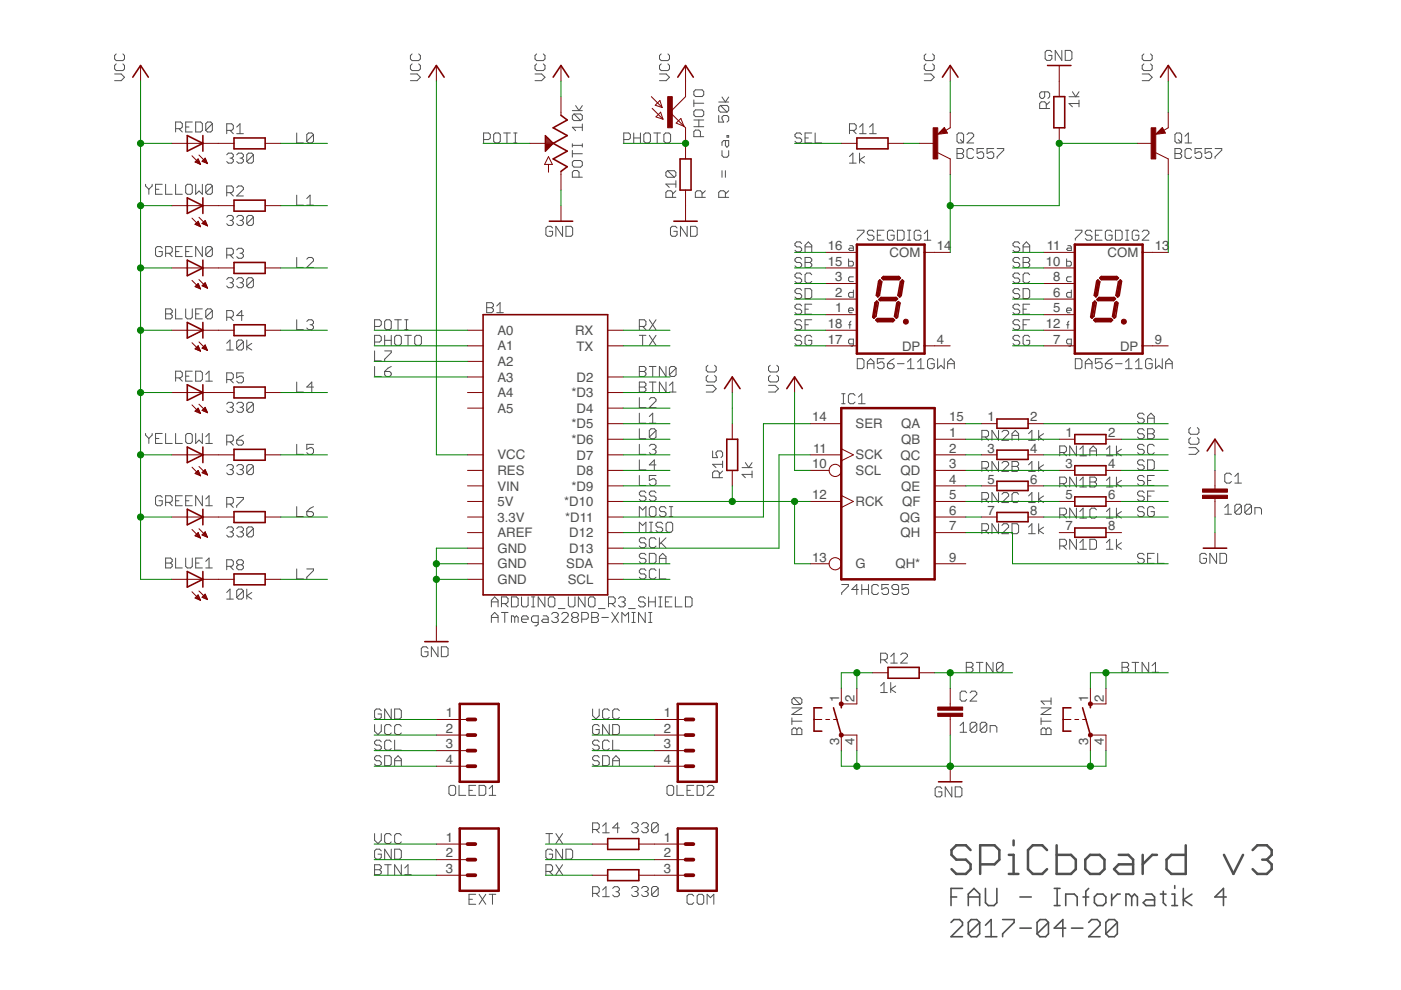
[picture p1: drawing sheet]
<svg xmlns="http://www.w3.org/2000/svg" width="297mm" height="210mm" viewBox="0 0 297 210" stroke-linecap="round" stroke-linejoin="round" font-family="sans-serif">
<defs><g id="words">
<g font-size="2.8" fill="#505050">
<text x="175.5" y="53">16</text>
<text x="198.6" y="53">14</text>
<text x="221.9" y="53">11</text>
<text x="244.9" y="53">13</text>
<text x="175.5" y="56.3">15</text>
<text x="177.1" y="59.6">3</text>
<text x="188.6" y="54.5">COM</text>
<text x="221.7" y="56.3">10</text>
<text x="223.3" y="59.6">8</text>
<text x="234.8" y="54.5">COM</text>
<text x="177.1" y="63">2</text>
<text x="223.3" y="63">6</text>
<text x="105.5" y="71">A0</text>
<text x="121.9" y="71">RX</text>
<text x="175.5" y="69.6">18</text>
<text x="177.1" y="66.3">1</text>
<text x="221.7" y="69.6">12</text>
<text x="223.3" y="66.3">5</text>
<text x="105.5" y="74.3">A1</text>
<text x="105.5" y="77.6">A2</text>
<text x="122.2" y="74.3">TX</text>
<text x="175.5" y="72.9">17</text>
<text x="191.3" y="74.3">DP</text>
<text x="198.6" y="72.9">4</text>
<text x="223.3" y="72.9">7</text>
<text x="237.5" y="74.3">DP</text>
<text x="244.9" y="72.9">9</text>
<text x="105.5" y="80.9">A3</text>
<text x="122.2" y="80.9">D2</text>
<text x="105.5" y="84.2">A4</text>
<text x="105.5" y="87.5">A5</text>
<text x="121.2" y="84.2">*D3</text>
<text x="122.2" y="87.5">D4</text>
<text x="172.2" y="89.4">14</text>
<text x="201.2" y="89.4">15</text>
<text x="209.4" y="89.4">1</text>
<text x="218.4" y="89.4">2</text>
<text x="121.2" y="90.8">*D5</text>
<text x="121.2" y="94.1">*D6</text>
<text x="172.4" y="96">11</text>
<text x="181.4" y="90.8">SER</text>
<text x="191.1" y="94.1">QB</text>
<text x="191.1" y="90.8">QA</text>
<text x="201.2" y="92.7">1</text>
<text x="201.2" y="96">2</text>
<text x="209.4" y="96">3</text>
<text x="218.4" y="96">4</text>
<text x="225.9" y="92.7">1</text>
<text x="234.9" y="92.7">2</text>
<text x="105.5" y="100.7">RES</text>
<text x="105.5" y="97.4">VCC</text>
<text x="122.2" y="97.4">D7</text>
<text x="122.2" y="100.7">D8</text>
<text x="172.2" y="99.3">10</text>
<text x="181.4" y="100.7">SCL</text>
<text x="181.4" y="97.4">SCK</text>
<text x="190.9" y="97.4">QC</text>
<text x="190.9" y="100.7">QD</text>
<text x="201.2" y="99.3">3</text>
<text x="225.9" y="99.3">3</text>
<text x="234.9" y="99.3">4</text>
<text x="105.5" y="104">VIN</text>
<text x="105.5" y="107.3">5V</text>
<text x="119.6" y="107.3">*D10</text>
<text x="121.2" y="104">*D9</text>
<text x="172.2" y="105.9">12</text>
<text x="181.4" y="107.3">RCK</text>
<text x="191.1" y="104">QE</text>
<text x="191.3" y="107.3">QF</text>
<text x="201.2" y="102.6">4</text>
<text x="201.2" y="105.9">5</text>
<text x="209.4" y="102.6">5</text>
<text x="218.4" y="102.6">6</text>
<text x="225.9" y="105.9">5</text>
<text x="234.9" y="105.9">6</text>
<text x="105.5" y="113.9">AREF</text>
<text x="105.5" y="110.6">3.3V</text>
<text x="119.8" y="110.6">*D11</text>
<text x="120.7" y="113.9">D12</text>
<text x="190.8" y="110.6">QG</text>
<text x="190.9" y="113.9">QH</text>
<text x="201.2" y="109.2">6</text>
<text x="201.2" y="112.5">7</text>
<text x="209.4" y="109.2">7</text>
<text x="218.4" y="109.2">8</text>
<text x="225.9" y="112.5">7</text>
<text x="234.9" y="112.5">8</text>
<text x="105.5" y="117.2">GND</text>
<text x="120.7" y="117.2">D13</text>
<text x="172.2" y="119.1">13</text>
<text x="201.2" y="119.1">9</text>
<text x="105.5" y="120.5">GND</text>
<text x="105.5" y="123.8">GND</text>
<text x="120.1" y="120.5">SDA</text>
<text x="120.4" y="123.8">SCL</text>
<text x="181.4" y="120.5">G</text>
<text x="189.9" y="120.5">QH*</text>
<text x="177.9" y="148.8" transform="rotate(-90 177.9 148.8)">1</text>
<text x="181.2" y="148.8" transform="rotate(-90 181.2 148.8)">2</text>
<text x="230.7" y="148.8" transform="rotate(-90 230.7 148.8)">1</text>
<text x="234" y="148.8" transform="rotate(-90 234 148.8)">2</text>
<text x="94.6" y="152.1">1</text>
<text x="94.6" y="155.4">2</text>
<text x="140.8" y="152.1">1</text>
<text x="140.8" y="155.4">2</text>
<text x="94.6" y="158.7">3</text>
<text x="94.6" y="162">4</text>
<text x="140.8" y="158.7">3</text>
<text x="140.8" y="162">4</text>
<text x="177.9" y="157.9" transform="rotate(-90 177.9 157.9)">3</text>
<text x="181.2" y="157.9" transform="rotate(-90 181.2 157.9)">4</text>
<text x="230.7" y="157.9" transform="rotate(-90 230.7 157.9)">3</text>
<text x="234" y="157.9" transform="rotate(-90 234 157.9)">4</text>
<text x="94.6" y="178.5">1</text>
<text x="140.8" y="178.5">1</text>
<text x="94.6" y="181.8">2</text>
<text x="94.6" y="185.1">3</text>
<text x="140.8" y="181.8">2</text>
<text x="140.8" y="185.1">3</text>
</g>
</g></defs>
<g fill="none" stroke="#505050" stroke-width=".53">
<path d="M214.9 178.2v1M224 179.2v6.1h3.1l1-1v-2l-1-1h-3.1M251.4 179.2v6.1h-3.1l-1-1v-2l1-1h3.1M205.8 180.2l-1-1h-2l-1.1 1v1.1l1.1 1h2l1 1v1l-1 1h-2l-1.1-1M207.8 183.3h3.1l1-1v-2.1l-1-1h-3.1v6.1M213.9 185.3h2M213.9 181.3h1v4M222 180.2l-1-1h-2l-1 1v4.1l1 1h2l1-1M230.1 182.3l1-1h2.1l1 1v2l-1 1h-2.1l-1-1zM237.2 181.3h2l1 1v3h-3l-1-1 1-1h3M242.3 181.3v4M245.3 181.3h-1l-2 2"/>
<path d="M259.5 181.3l2 4 2-4M265.6 180.2l1-1h2l1 1v1.1l-1 1M267.6 182.3h1M268.6 182.3l1 1v1l-1 1h-2l-1-1"/>
</g>
<g fill="none" stroke="#505050" stroke-width=".21">
<path d="M24.3 15.7h1.4l.7 .7-.7 .7h-1.4M24.6 13.5l-.3 .4v.7l.3 .4h1.5l.3-.4v-.7l-.3-.4M24.6 11.4l-.3 .4v.7l.3 .3h1.5l.3-.3v-.7l-.3-.4M87 15.7h1.4l.7 .7-.7 .7h-1.4M87.4 13.5l-.4 .4v.7l.4 .4h1.4l.3-.4v-.7l-.3-.4M87.4 11.4l-.4 .4v.7l.4 .3h1.4l.3-.3v-.7l-.3-.4M113.4 15.7h1.4l.7 .7-.7 .7h-1.4M113.8 11.4l-.4 .4v.7l.4 .3h1.4l.3-.3v-.7l-.3-.4M113.8 13.5l-.4 .4v.7l.4 .4h1.4l.3-.4v-.7l-.3-.4M139.8 15.7h1.4l.7 .7-.7 .7h-1.4M140.2 13.5l-.4 .4v.7l.4 .4h1.4l.3-.4v-.7l-.3-.4M140.2 11.4l-.4 .4v.7l.4 .3h1.4l.3-.3v-.7l-.3-.4"/>
<path d="M147.4 19h1.5l.3 .4v.7l-.3 .4h-1.5l-.3-.4v-.7zM196 15.7h1.4l.7 .7-.7 .7h-1.4M196.3 11.4l-.3 .4v.7l.3 .3h1.4l.4-.3v-.7l-.4-.4M196.3 13.5l-.3 .4v.7l.3 .4h1.4l.4-.4v-.7l-.4-.4M221.5 19.5v1l-.4 .4h-.3l-.4-.4v-.7l.4-.3h1.4l.3 .3v.7l-.3 .4M223 11l-.3-.3h-.7l-.4 .3v1.4l.4 .4h.7l.3-.4v-.7h-.7M225.1 10.7v2.1l-1.4-2.1v2.1M225.8 10.7h1.1l.4 .3v1.4l-.4 .4h-1.1zM227.4 19.5l.7 1 .7-1M242.2 15.7h1.4l.7 .7-.7 .7h-1.4M242.5 11.4l-.3 .4v.7l.3 .3h1.4l.4-.3v-.7l-.4-.4M242.5 13.5l-.3 .4v.7l.3 .4h1.4l.4-.4v-.7l-.4-.4"/>
<path d="M30.9 39.1v.3l.7 .7M32.3 39.1v.3l-.7 .7M34.4 39.1h-1.4v2.1h1.4M35.1 39.1v2.1h1.4M37.2 27.3h1.1l.4-.4v-.7l-.4-.3h-1.1v2.1M37.2 39.1v2.1h1.5M38 27.3l.7 .7M39.4 26.9h.7M39.7 39.1h.7l.4 .3v1.5l-.4 .3h-.7l-.3-.3v-1.5zM40.8 25.9h-1.4v2.1h1.4M41.5 25.9h1l.4 .3v1.4l-.4 .4h-1zM41.5 39.1v2.1l.7-.7 .7 .7v-2.1"/>
<path d="M45 39.4l-.3-.3h-.7l-.4 .3v1.5M45 26.2l-.3-.3h-.7l-.4 .3v1.4M45 26.2v1.4l-.3 .4h-.7l-.4-.4M45 39.4v1.5l-.3 .3h-.7l-.4-.3M45 26.2l-1.4 1.4M45 39.4l-1.4 1.5M48.1 32.8l.3-.3h.7l.4 .3v.4l-.4 .3M48.1 27.6h1l.4-.3v-.7l-.4-.4h-1v2.1M48.8 33.5h.3M48.8 27.6l.7 .7M49.1 33.5l.4 .4v.3l-.4 .4h-.7l-.3-.4M50.2 32.8l.3-.3h.7l.4 .3v.4l-.4 .3"/>
<path d="M50.2 39.8l.3-.4h.7l.4 .4v.4l-1.4 1.4h1.4M50.2 26.9l.7-.7v2.1M50.2 28.3h1.4M50.9 33.5h.3M51.2 33.5l.4 .4v.3l-.4 .4h-.7l-.3-.4M53.7 32.8l-.3-.3h-.7l-.4 .3v1.4M53.7 32.8v1.4l-.3 .4h-.7l-.4-.4M53.7 32.8l-1.4 1.4M62.9 28.2v2.1h1.4M66.5 28.5l-.4-.3h-.7l-.4 .3v1.5M66.5 28.5v1.5l-.4 .3h-.7l-.4-.3M66.5 28.5l-1.5 1.5"/>
<path d="M102.5 29.6h1.1l.3-.3v-.8l-.3-.3h-1.1v2.1M105 28.2h.7l.4 .3v1.5l-.4 .3h-.7l-.3-.3v-1.5zM106.8 28.2h1.4M107.5 28.2v2.1M108.9 28.2h.7M108.9 30.3h.7M109.3 28.2v2.1M121.3 30.5v.7M121.3 31.9v1.4M121.3 34.4l.4-.4h1.4l.4 .4v.7l-.4 .3h-1.4l-.4-.3zM121.3 32.6h2.2M121.3 30.8h2.2"/>
<path d="M121.3 23.5h2.2M121.7 24.2l-.4 .3v.7l.4 .4h1.4M121.7 24.2h1.4l.4 .3v.7l-.4 .4M121.7 24.2l1.4 1.4M122 22.4l.8 1.1 .7-1.1M122.8 37.6v-1.1l-.4-.3h-.7l-.4 .3v1.1h2.2M123.5 26.3v1.4M123.5 30.5v.7M123.5 27h-2.2l.7 .7M132.2 29.6h1.1l.3-.3v-.8l-.3-.3h-1.1v2.1M134.4 28.2v2.1M134.4 29.3h1.4"/>
<path d="M135.8 28.2v2.1M136.5 28.5l.4-.3h.7l.3 .3v1.5l-.3 .3h-.7l-.4-.3zM138.6 28.2h1.4M139.3 28.2v2.1M140.8 28.5l.3-.3h.7l.4 .3v1.5l-.4 .3h-.7l-.3-.3zM141.5 36.2l-.3 .3v.8l.3 .3h1.5M141.5 36.2h1.5l.3 .3v.8l-.3 .3M141.5 36.2l1.5 1.4M143.3 39h-2.1l.7 .7M143.3 38.3v1.4M147.1 21.2v1.4M147.1 26.9h2.1"/>
<path d="M147.1 25.4h2.1M147.1 21.9h2.1M147.4 23.3h1.5l.3 .4v.7l-.3 .3h-1.5l-.3-.3v-.7zM148.2 25.4v1.5M148.5 29v-1.1l-.3-.3h-.8l-.3 .3v1.1h2.1M152.4 24.5v1.4h1l-.3-.7v-.4l.3-.3h.7l.4 .3v.7l-.4 .4M152.4 21.6h2.1M152.7 22.4l-.3 .3v.7l.3 .4h1.4M152.7 22.4h1.4l.4 .3v.7l-.4 .4M152.7 22.4l1.4 1.4M153.1 31.9v1.1l.3 .3h.7l.4-.3v-1.1M153.1 36.2v1.4"/>
<path d="M153.1 20.6l.7 1 .7-1M153.8 29.8v1.1l.3 .3 .4-.3v-1.1h-1.1l-.3 .4v.7M153.8 36.2v1.4M154.1 28.7h.4v.4h-.4zM170 28.5l-.4-.3h-.7l-.3 .3v.4l.3 .4h.7l.4 .3v.4l-.4 .3h-.7l-.3-.3M170.7 29.3h.7M172.1 28.2h-1.4v2.1h1.4M172.8 28.2v2.1h1.4M180.1 34.6h1.4M180.1 33.2l.7-.7v2.1M180.1 27.6h1.1l.3-.3v-.7l-.3-.4h-1.1v2.1M180.8 27.6l.7 .7"/>
<path d="M182.2 32.5v2.1M182.2 28.3h1.4M182.2 26.9l.7-.7v2.1M183.3 33.2l-1.1 .7 1.1 .7M184.4 28.3h1.4M184.4 26.9l.7-.7v2.1M202.9 31.5h1l.4 .3v.4l-.4 .4 .4 .3v.4l-.4 .3h-1zM202.9 32.6h1M203.2 28.2h.7l.4 .3v1.5l-.4 .3h-.7l-.3-.3v-1.5zM203.6 29.6l.7 .7M205 28.5l.4-.3h.7l.3 .3v.4l-1.4 1.4h1.4M206.4 31.8l-.3-.3h-.7l-.4 .3v1.5l.4 .3h.7l.3-.3"/>
<path d="M208.6 31.5h-1.4v1.1l.7-.4h.3l.4 .4v.7l-.4 .3h-.7l-.3-.3M210.7 31.5h-1.4v1.1l.7-.4h.3l.4 .4v.7l-.4 .3h-.7l-.3-.3M211.4 31.5h1.4v.3l-1.4 1.5v.3M221.8 23v-1.1l-.3-.3h-.7l-.4 .3v1.1h2.1M222.5 21.6l-.7 .7M226.7 20.5h2.1M228.8 21.9h-2.1l.7 .7M228.8 21.2v1.4M249.1 28.5l.4-.3h.7l.3 .3v1.5l-.3 .3h-.7l-.4-.3zM249.1 31.5h1.1l.3 .3v.4l-.3 .4 .3 .3v.4l-.3 .3h-1.1zM249.1 32.6h1.1M249.8 29.6l.7 .7"/>
<path d="M251.2 30.3h1.4M251.2 28.9l.7-.7v2.1M252.6 31.8l-.3-.3h-.7l-.4 .3v1.5l.4 .3h.7l.3-.3M254.8 31.5h-1.4v1.1l.7-.4h.3l.4 .4v.7l-.4 .3h-.7l-.3-.3M256.9 31.5h-1.4v1.1l.7-.4h.4l.3 .4v.7l-.3 .3h-.8l-.3-.3M257.6 31.5h1.4v.3l-1.4 1.5v.3M31.6 40.1v1.1M33 40.1h.7M34.4 52.6l-.4-.3h-.7l-.3 .3v1.4l.3 .4h.7l.4-.4v-.7h-.7M35.1 53.7h1.1l.3-.4v-.7l-.3-.3h-1.1v2.1M35.8 53.7l.7 .7M37.2 53.3h.8"/>
<path d="M38.7 52.3h-1.5v2.1h1.5M39.4 53.3h.7M40.8 52.3h-1.4v2.1h1.4M42.9 52.3v2.1l-1.4-2.1v2.1M45 52.6l-.3-.3h-.7l-.4 .3v1.4M45 52.6v1.4l-.3 .4h-.7l-.4-.4M45 52.6l-1.4 1.4M48.1 40.9h1l.4-.4v-.7l-.4-.4h-1v2.2M48.1 46l.3-.3h.7l.4 .3v.4l-.4 .3M48.1 54.1h1l.4-.4v-.7l-.4-.4h-1v2.2M48.1 59.2l.3-.3h.7l.4 .3v.4l-.4 .3M48.8 46.7h.3"/>
<path d="M48.8 59.9h.3M48.8 40.9l.7 .7M48.8 54.1l.7 .7M49.1 46.7l.4 .4v.3l-.4 .4h-.7l-.3-.4M49.1 59.9l.4 .4v.3l-.4 .4h-.7l-.3-.4M50.2 46l.3-.3h.7l.4 .3v.4l-.4 .3M50.2 53l.3-.4h.7l.4 .4v.4l-.4 .3M50.2 59.2l.3-.3h.7l.4 .3v.4l-.4 .3M50.9 46.7h.3M50.9 59.9h.3M50.9 53.7h.3M51.2 46.7l.4 .4v.3l-.4 .4h-.7l-.3-.4"/>
<path d="M51.2 53.7l.4 .4v.3l-.4 .4h-.7l-.3-.4M51.2 59.9l.4 .4v.3l-.4 .4h-.7l-.3-.4M53.7 46l-.3-.3h-.7l-.4 .3v1.4M53.7 59.2l-.3-.3h-.7l-.4 .3v1.4M53.7 46v1.4l-.3 .4h-.7l-.4-.4M53.7 59.2v1.4l-.3 .4h-.7l-.4-.4M53.7 46l-1.4 1.4M53.7 59.2l-1.4 1.4M62.9 54.6v2.1h1.4M62.9 41.4v2.1h1.4M65 54.9l.4-.3h.7l.4 .3v.4l-1.5 1.4h1.5M65 43.5h1.5"/>
<path d="M65 42.1l.7-.7v2.1M117.2 48.3l-.4-.3h-.7l-.4 .3v1.5l.4 .3h.7l.4-.3v-.8h-.8M119.3 48v2.1l-1.4-2.1v2.1M120 48h1.1l.3 .3v1.5l-.3 .3h-1.1zM142.6 41.8v-1l-.4-.4h-.7l-.3 .4v1h2.1M143.3 40.4l-.7 .7M143.6 48.3l-.4-.3h-.7l-.3 .3v1.5l.3 .3h.7l.4-.3v-.8h-.7M145.7 48v2.1l-1.4-2.1v2.1M146.4 48h1.1l.3 .3v1.5l-.3 .3h-1.1zM148.8 41.8v-1l-.3-.4h-.7l-.4 .4v1h2.1M149.5 40.4l-.7 .7M153.8 41.8v-1l-.4-.4h-.7l-.3 .4v1h2.1"/>
<path d="M154.5 40.4l-.7 .7M170 51.6l-.4-.3h-.7l-.3 .3v.4l.3 .3h.7l.4 .4v.4l-.4 .3h-.7l-.3-.3M170 54.9l-.4-.3h-.7l-.3 .3v.4l.3 .3h.7l.4 .4v.4l-.4 .3h-.7l-.3-.3M170 58.3l-.4-.4h-.7l-.3 .4v.3l.3 .3h.7l.4 .4v.4l-.4 .3h-.7l-.3-.3M170.7 54.6h1l.4 .3v.4l-.4 .3 .4 .4v.4l-.4 .3h-1zM170.7 53.4v-1.4l.7-.7 .7 .7v1.4M170.7 52.3h1.4M170.7 55.6h1M172.1 58.3l-.4-.4h-.7l-.3 .4v1.4l.3 .3h.7l.4-.3M179.9 54.9v1.5h.8l.2-.2v-.6l-.2-.2h-.8M180.2 52.1h.5l.2 .2v.8h-.7l-.3-.2 .3-.3h.7M180.9 58.7h-.7l-.3 .2v.6l.3 .2h.7"/>
<path d="M181.8 48.8h1.4v.4l-1.4 1.4v.3M185.3 49.2l-.3-.4h-.7l-.4 .4v.3l.4 .4h.7l.3 .3v.4l-.3 .3h-.7l-.4-.3M186 49.9h.7M187.4 48.8h-1.4v2.1h1.4M189.6 49.2l-.4-.4h-.7l-.3 .4v1.4l.3 .3h.7l.4-.3v-.7h-.8M190.3 48.8h1l.4 .4v1.4l-.4 .3h-1zM192.4 48.8h.7M192.4 50.9h.7M192.8 48.8v2.1M195.2 49.2l-.3-.4h-.7l-.4 .4v1.4l.4 .3h.7l.3-.3v-.7h-.7M196 49.5l.7-.7v2.1M196 50.9h1.4"/>
<path d="M216.2 58.3l-.4-.4h-.7l-.3 .4v.3l.3 .3h.7l.4 .4v.4l-.4 .3h-.7l-.3-.3M216.2 51.6l-.4-.3h-.7l-.3 .3v.4l.3 .3h.7l.4 .4v.4l-.4 .3h-.7l-.3-.3M216.2 54.9l-.4-.3h-.7l-.3 .3v.4l.3 .3h.7l.4 .4v.4l-.4 .3h-.7l-.3-.3M216.9 54.6h1.1l.3 .3v.4l-.3 .3 .3 .4v.4l-.3 .3h-1.1zM216.9 53.4v-1.4l.7-.7 .7 .7v1.4M216.9 52.3h1.4M216.9 55.6h1.1M218.3 58.3l-.3-.4h-.7l-.4 .4v1.4l.4 .3h.7l.3-.3M226.1 54.9v1.5h.8l.2-.2v-.6l-.2-.2h-.8M226.4 52.1h.5l.2 .2v.8h-.7l-.3-.2 .3-.3h.7M227.1 58.7h-.7l-.3 .2v.6l.3 .2h.7M228 48.8h1.4v.4l-1.4 1.4v.3"/>
<path d="M231.5 49.2l-.3-.4h-.7l-.4 .4v.3l.4 .4h.7l.3 .3v.4l-.3 .3h-.7l-.4-.3M232.2 49.9h.7M233.7 48.8h-1.5v2.1h1.5M235.8 49.2l-.4-.4h-.7l-.3 .4v1.4l.3 .3h.7l.4-.3v-.7h-.7M236.5 48.8h1.1l.3 .4v1.4l-.3 .3h-1.1zM238.6 48.8h.7M238.6 50.9h.7M239 48.8v2.1M241.4 49.2l-.3-.4h-.7l-.3 .4v1.4l.3 .3h.7l.3-.3v-.7h-.7M242.2 49.2l.3-.4h.7l.4 .4v.3l-1.4 1.4h1.4M35.1 65.5h1.1l.3 .3v.4l-.3 .3 .3 .4v.3l-.3 .4h-1.1zM35.1 66.5h1.1"/>
<path d="M37.2 65.5v2.1h1.5M39.4 65.5v1.7l.3 .4h.7l.4-.4v-1.7M39.4 79.8h.7M40.8 78.7h-1.4v2.1h1.4M41.5 78.7h1l.4 .4v1.4l-.4 .3h-1zM41.5 66.5h.7M42.9 65.5h-1.4v2.1h1.4M43.6 79.4l.7-.7v2.1M45 65.8l-.3-.3h-.7l-.4 .3v1.4M45 65.8v1.4l-.3 .4h-.7l-.4-.4M45 65.8l-1.4 1.4M48.1 67.3h1l.4-.4v-.7l-.4-.4h-1v2.2"/>
<path d="M48.1 72.8l.7-.7v2.1M48.1 74.2h1.4M48.8 67.3l.7 .7M51.6 72.5v1.4l-.4 .3h-.7l-.3-.3M51.6 79.1h-1.4v1l.7-.3h.3l.4 .3v.7l-.4 .4h-.7l-.3-.4M51.6 72.5l-.4-.4h-.7l-.3 .4v1.4M51.6 72.5l-1.4 1.4M51.6 66.9h-1.4l1-1.1v2.2M52.3 72.1v2.1M53.4 72.8l-1.1 .7 1.1 .7M62.9 67.8v2.1h1.4M65 68.2l.4-.4h.7l.4 .4v.3l-.4 .4"/>
<path d="M65.7 68.9h.4M66.1 68.9l.4 .3v.4l-.4 .3h-.7l-.4-.3M79.4 72.5h1.1l.3-.3v-.7l-.3-.4h-1.1v2.1M79.4 69.2h1.1l.3-.3v-.7l-.3-.4h-1.1v2.1M79.4 74.4v2.1h1.4M79.4 77.7v2.1h1.4M81.6 72.2h1.4M81.6 71.1v2.1M81.6 74.4h1.4v.4l-1.4 1.4v.3M81.6 78.8h1l.4 .3v.4l-.4 .3h-.7l-.3-.3zM81.9 67.8h.7l.4 .4v1.4l-.4 .3h-.7l-.3-.3v-1.4zM83 71.1v2.1"/>
<path d="M83 77.7l-.7 .4-.7 .7M83.7 71.5l.3-.4h.7l.4 .4v1.4l-.4 .3h-.7l-.3-.3zM83.7 67.8h1.4M84.4 67.8v2.1M85.8 71.1h1.4M85.8 67.8h.7M85.8 69.9h.7M86.2 67.8v2.1M86.5 71.1v2.1M88.3 71.1h.7l.3 .4v1.4l-.3 .3h-.7l-.4-.3v-1.4zM103.2 64.2h1l.4 .3v.4l-.4 .3 .4 .4v.3l-.4 .4h-1zM103.2 65.2h1"/>
<path d="M105.3 66.3h1.4M105.3 64.9l.7-.7v2.1M135.6 71.1h1.3M135.6 69.2h1l.3-.3v-.7l-.3-.4h-1v2.1M135.6 77.7h1l.3 .4v.3l-.3 .4 .3 .3v.4l-.3 .3h-1zM135.6 78.8h1M136.2 71.1v2.1M136.2 69.2l.7 .7M137.7 77.7h1.4M137.7 71.1l1.4 2.1M137.7 67.8l1.4 2.1M138.4 77.7v2.1"/>
<path d="M139.1 71.1l-1.4 2.1M139.1 67.8l-1.4 2.1M141.2 77.7v2.1l-1.4-2.1v2.1M143.3 78.1l-.3-.4h-.7l-.4 .4v1.4M143.3 78.1v1.4l-.3 .3h-.7l-.4-.3M143.3 78.1l-1.4 1.4M150.1 79.6l-.4 .3v.7l.4 .4h1.4l.3-.4v-.7l-.3-.3M150.1 77.4l-.4 .4v.7l.4 .4h1.4l.3-.4v-.7l-.3-.4M163.3 79.6l-.4 .3v.7l.4 .4h1.4l.4-.4v-.7l-.4-.3M163.3 77.4l-.4 .4v.7l.4 .4h1.4l.4-.4v-.7l-.4-.4M170 68.2l-.4-.4h-.7l-.3 .4v.3l.3 .4h.7l.4 .3v.4l-.4 .3h-.7l-.3-.3M170 71.5l-.4-.4h-.7l-.3 .4v.3l.3 .4h.7l.4 .3v.4l-.4 .3h-.7l-.3-.3"/>
<path d="M170 64.9l-.4-.4h-.7l-.3 .4v.3l.3 .4h.7l.4 .3v.4l-.4 .3h-.7l-.3-.3M170 61.6l-.4-.4h-.7l-.3 .4v.3l.3 .4h.7l.4 .3v.4l-.4 .3h-.7l-.3-.3M170.7 68.9h.7M170.7 65.6h.7M170.7 61.2h1l.4 .4v1.4l-.4 .3h-1zM172.1 71.5l-.4-.4h-.7l-.3 .4v1.4l.3 .3h.7l.4-.3v-.7h-.7M172.1 64.5h-1.4v2.1h1.4M172.1 67.8h-1.4v2.1M179.9 65.8h1v-.2l-.2-.3h-.5l-.3 .3v.5l.3 .2h.5M179.9 68.9h.5M180.4 68.1l-.2 .2v1.3M180.9 61.5v1.5h-.7l-.3-.2v-.5l.3-.3h.7"/>
<path d="M180.9 72.9h-.7l-.3-.2v-.5l.3-.3h.7v1.3l-.2 .2h-.3M181.8 76.1h1l.4 .3v1.4l-.4 .4h-1zM183.9 78.2v-1.4l.7-.7 .7 .7v1.4M183.9 77.1h1.4M187.4 76.1h-1.4v1l.7-.3h.4l.3 .3v.7l-.3 .4h-.7l-.4-.4M188.2 77.1h1l.4 .4v.3l-.4 .4h-.7l-.3-.4zM189.6 76.1l-.8 .3-.6 .7M190.3 77.1h1.4M192.4 78.2h1.4M192.4 76.8l.7-.7v2.1M194.5 78.2h1.4M194.5 76.8l.7-.7v2.1"/>
<path d="M198.1 76.4l-.4-.3h-.7l-.3 .3v1.4l.3 .4h.7l.4-.4v-.7h-.7M198.8 76.1v2.1l.7-.7 .7 .7v-2.1M200.9 77.1h1.4M200.9 78.2v-1.4l.7-.7 .7 .7v1.4M216.2 68.2l-.4-.4h-.7l-.3 .4v.3l.3 .4h.7l.4 .3v.4l-.4 .3h-.7l-.3-.3M216.2 64.9l-.4-.4h-.7l-.3 .4v.3l.3 .4h.7l.4 .3v.4l-.4 .3h-.7l-.3-.3M216.2 61.6l-.4-.4h-.7l-.3 .4v.3l.3 .4h.7l.4 .3v.4l-.4 .3h-.7l-.3-.3M216.2 71.5l-.4-.4h-.7l-.3 .4v.3l.3 .4h.7l.4 .3v.4l-.4 .3h-.7l-.3-.3M216.9 68.9h.7M216.9 61.2h1.1l.3 .4v1.4l-.3 .3h-1.1zM216.9 65.6h.7M218.3 64.5h-1.4v2.1h1.4"/>
<path d="M218.3 67.8h-1.4v2.1M218.3 71.5l-.3-.4h-.7l-.4 .4v1.4l.4 .3h.7l.3-.3v-.7h-.7M226.1 65.8h1v-.2l-.2-.3h-.5l-.3 .3v.5l.3 .2h.5M226.1 68.9h.5M226.6 68.1l-.2 .2v1.3M227.1 61.5v1.5h-.7l-.3-.2v-.5l.3-.3h.7M227.1 72.9h-.7l-.3-.2v-.5l.3-.3h.7v1.3l-.2 .2h-.3M228 76.1h1l.4 .3v1.4l-.4 .4h-1zM230.1 77.1h1.4M230.1 78.2v-1.4l.7-.7 .7 .7v1.4M233.7 76.1h-1.5v1l.7-.3h.4l.4 .3v.7l-.4 .4h-.7l-.4-.4M234.4 77.1h1l.4 .4v.3l-.4 .4h-.7l-.3-.4z"/>
<path d="M235.8 76.1l-.7 .3-.7 .7M236.5 77.1h1.4M238.6 78.2h1.4M238.6 76.8l.7-.7v2.1M240.7 78.2h1.5M240.7 76.8l.7-.7v2.1M244.3 76.4l-.4-.3h-.7l-.3 .3v1.4l.3 .4h.7l.4-.4v-.7h-.7M245 76.1v2.1l.7-.7 .7 .7v-2.1M247.1 77.1h1.4M247.1 78.2v-1.4l.7-.7 .7 .7v1.4M30.9 91.9v.3l.7 .8M31.6 93v1"/>
<path d="M32.3 91.9v.3l-.7 .8M33 93h.7M34.4 91.9h-1.4v2.1h1.4M35.1 91.9v2.1h1.4M37.2 80.1h1.1l.4-.3v-.7l-.4-.4h-1.1v2.1M37.2 91.9v2.1h1.5M38 80.1l.7 .7M39.7 91.9h.7l.4 .3v1.5l-.4 .3h-.7l-.3-.3v-1.5zM41.5 91.9v2.1l.7-.7 .7 .7v-2.1M43.6 80.8h1.4M43.6 92.6l.7-.7v2.1M43.6 94h1.4"/>
<path d="M48.1 80.5h1l.4-.4v-.7l-.4-.3h-1v2.1M48.1 85.7l.3-.4h.7l.4 .4v.3l-.4 .4M48.1 93.7h1l.4-.4v-.7l-.4-.3h-1v2.1M48.1 98.8l.3-.3h.7l.4 .3v.4l-.4 .4M48.8 86.4h.3M48.8 99.6h.3M48.8 80.5l.7 .7M48.8 93.7l.7 .7M49.1 86.4l.4 .3v.4l-.4 .3h-.7l-.3-.3M49.1 99.6l.4 .3v.4l-.4 .3h-.7l-.3-.3M50.2 85.7l.3-.4h.7l.4 .4v.3l-.4 .4M50.2 93.3h1l.4 .4v.3l-.4 .4h-.7l-.3-.4z"/>
<path d="M50.2 98.8l.3-.3h.7l.4 .3v.4l-.4 .4M50.9 86.4h.3M50.9 99.6h.3M51.2 86.4l.4 .3v.4l-.4 .3h-.7l-.3-.3M51.2 99.6l.4 .3v.4l-.4 .3h-.7l-.3-.3M51.6 92.3l-.7 .3-.7 .7M53.7 85.7l-.3-.4h-.7l-.4 .4v1.4M53.7 98.8l-.3-.3h-.7l-.4 .3v1.5M53.7 85.7v1.4l-.3 .3h-.7l-.4-.3M53.7 98.8v1.5l-.3 .3h-.7l-.4-.3M53.7 85.7l-1.4 1.4M53.7 98.8l-1.4 1.5"/>
<path d="M62.9 81v2.1h1.4M62.9 94.2v2.1h1.4M66.5 94.2h-1.5v1.1l.7-.4h.4l.4 .4v.7l-.4 .3h-.7l-.4-.3M66.5 82.1h-1.5l1.1-1.1v2.1M135.6 81h1l.3 .4v.3l-.3 .4 .3 .3v.4l-.3 .3h-1zM135.6 94.2v2.1h1.3M135.6 87.6v2.1h1.3M135.6 97.5v2.1h1.3M135.6 90.9v2.1h1.3M135.6 84.3v2.1h1.3M135.6 82.1h1M137.7 81h1.4"/>
<path d="M137.7 94.6l.3-.4h.7l.4 .4v.3l-.4 .4M137.7 89.7h1.4M137.7 84.7l.3-.4h.7l.4 .4v.3l-1.4 1.4h1.4M137.7 88.3l.7-.7v2.1M138.4 95.3h.3M138.4 81v2.1M138.7 95.3l.4 .3v.4l-.4 .3h-.7l-.3-.3M139.1 91.3l-.4-.4h-.7l-.3 .4v1.4M139.1 98.6h-1.4l1-1.1v2.1M139.1 91.3v1.4l-.4 .3h-.7l-.3-.3M139.1 91.3l-1.4 1.4M141.2 81v2.1l-1.4-2.1v2.1"/>
<path d="M141.9 83.1h1.4M141.9 81.7l.7-.7v2.1M149.7 81.7h1.5l.6 .7-.6 .7h-1.5M151.1 95.6v1.4h1l-.3-.7v-.3l.3-.4h.8l.3 .4v.7l-.3 .3M153.2 99.9l-.7 .7M153.2 98.4h-2.1l.7 .7M153.2 97.7v1.4M157.3 99.1h2.1M158 98.1l.7 1 .7-1M159.4 99.9v1.4M162.9 81.7h1.5l.7 .7-.7 .7h-1.5M178.5 85.6h.7"/>
<path d="M178.5 83.5h.7M178.8 83.5v2.1M181.3 83.8l-.4-.3h-.7l-.3 .3v1.4l.3 .4h.7l.4-.4M182 84.2l.7-.7v2.1M182 85.6h1.4M208.2 92.6h1l.4-.3v-.7l-.4-.4h-1v2.2M208.2 99.3h1l.4-.4v-.7l-.4-.3h-1v2M208.9 92.6l.7 .8M208.9 99.3l.7 .6M211.7 91.2v2.2l-1.4-2.2v2.2M211.7 97.9v2l-1.4-2v2M212.4 91.6l.4-.4h.7l.3 .4v.3l-1.4 1.5h1.4"/>
<path d="M212.4 98.2l.4-.3h.7l.3 .3v.4l-1.4 1.3h1.4M214.6 97.9h1l.4 .3v.4l-.4 .3 .4 .4v.3l-.4 .3h-1zM214.6 92.3h1.4M214.6 93.4v-1.5l.7-.7 .7 .7v1.5M214.6 98.9h1M218.1 91.9l.7-.7v2.2M218.1 98.6l.7-.7v2M218.1 93.4h1.4M218.1 99.9h1.4M220.2 91.2v2.2M220.2 97.9v2M221.3 91.9l-1.1 .7 1.1 .8"/>
<path d="M221.3 98.6l-1.1 .7 1.1 .6M224.7 95.9h1l.4-.3v-.7l-.4-.3h-1v2M225.4 95.9l.7 .7M228.2 94.6v2l-1.4-2v2M228.9 96.6h1.5M228.9 95.2l.7-.6v2M231.1 96.6v-1.4l.7-.6 .7 .6v1.4M231.1 95.6h1.4M234.6 95.2l.7-.6v2M234.6 96.6h1.4M236.7 94.6v2M237.8 95.2l-1.1 .7 1.1 .7"/>
<path d="M242.6 94.6l-.3-.4h-.8l-.3 .4v.3l.3 .4h.8l.3 .3v.4l-.3 .3h-.8l-.3-.3M242.6 88l-.3-.4h-.8l-.3 .4v.3l.3 .4h.8l.3 .3v.4l-.3 .3h-.8l-.3-.3M242.6 91.3l-.3-.4h-.8l-.3 .4v.3l.3 .4h.8l.3 .3v.4l-.3 .3h-.8l-.3-.3M242.6 97.9l-.3-.4h-.8l-.3 .4v.3l.3 .4h.8l.3 .3v.4l-.3 .3h-.8l-.3-.3M243.3 89.7v-1.4l.7-.7 .7 .7v1.4M243.3 90.9h1.1l.3 .4v.3l-.3 .4 .3 .3v.4l-.3 .3h-1.1zM243.3 97.5h1.1l.3 .4v1.4l-.3 .3h-1.1zM243.3 88.7h1.4M243.3 92h1.1M244.7 94.6l-.3-.4h-.7l-.4 .4v1.4l.4 .3h.7l.3-.3M252.1 94.9h1.4l.7 .7-.7 .7h-1.4M252.4 92.8l-.3 .3v.8l.3 .3h1.5l.3-.3v-.8l-.3-.3"/>
<path d="M252.4 90.7l-.3 .3v.7l.3 .4h1.5l.3-.4v-.7l-.3-.3M34.4 105.5l-.4-.4h-.7l-.3 .4v1.4l.3 .3h.7l.4-.3v-.7h-.7M35.1 106.5h1.1l.3-.3v-.7l-.3-.4h-1.1v2.1M35.1 118.3h1.1l.3 .4v.3l-.3 .4 .3 .3v.4l-.3 .3h-1.1zM35.1 119.4h1.1M35.8 106.5l.7 .7M37.2 118.3v2.1h1.5M37.2 106.2h.8M38.7 105.1h-1.5v2.1h1.5M39.4 118.3v1.8l.3 .3h.7l.4-.3v-1.8M39.4 106.2h.7M40.8 105.1h-1.4v2.1h1.4"/>
<path d="M41.5 119.4h.7M42.9 105.1v2.1l-1.4-2.1v2.1M42.9 118.3h-1.4v2.1h1.4M43.6 105.8l.7-.7v2.1M43.6 119l.7-.7v2.1M43.6 107.2h1.4M48.1 106.9h1l.4-.4v-.7l-.4-.3h-1v2.1M48.1 112.1l.3-.4h.7l.4 .4v.3l-.4 .4M48.8 112.8h.3M48.8 106.9l.7 .7M49.1 112.8l.4 .3v.4l-.4 .3h-.7l-.3-.3M50.2 105.5h1.4v.3l-1.4 1.4v.4"/>
<path d="M50.2 112.1l.3-.4h.7l.4 .4v.3l-.4 .4M50.5 119.7l-.3-.3v-.4l.3-.3h.7l.4 .3v.4l-.4 .3M50.5 119.7l-.3 .4v.3l.3 .4h.7l.4-.4v-.3l-.4-.4M50.5 119.7h.7M50.9 112.8h.3M51.2 112.8l.4 .3v.4l-.4 .3h-.7l-.3-.3M53.7 112.1l-.3-.4h-.7l-.4 .4v1.4M53.7 112.1v1.4l-.3 .3h-.7l-.4-.3M53.7 112.1l-1.4 1.4M62.9 107.4v2.1h1.4M65 108.5h1.1l.4 .3v.4l-.4 .3h-.7l-.4-.3zM66.5 107.4l-.8 .4-.7 .7"/>
<path d="M135.6 100.8v2.1h1.3M135.6 109.5v-2.1l.6 .7 .7-.7v2.1M135.6 112.8v-2.1l.6 .7 .7-.7v2.1M136.9 117.7l-.3-.4h-.7l-.3 .4v.3l.3 .4h.7l.3 .3v.4l-.3 .3h-.7l-.3-.3M136.9 104.5l-.3-.4h-.7l-.3 .4v.3l.3 .4h.7l.3 .3v.4l-.3 .3h-.7l-.3-.3M136.9 114.4l-.3-.4h-.7l-.3 .4v.3l.3 .4h.7l.3 .3v.4l-.3 .3h-.7l-.3-.3M137.7 117.3h1l.4 .4v1.4l-.4 .3h-1zM137.7 112.8h.7M137.7 110.7h.7M138 107.4h.7l.4 .4v1.4l-.4 .3h-.7l-.3-.3v-1.4zM138 110.7v2.1M139.1 100.8h-1.4v1.1l.7-.4h.3l.4 .4v.7l-.4 .3h-.7l-.3-.3"/>
<path d="M139.1 104.5l-.4-.4h-.7l-.3 .4v.3l.3 .4h.7l.4 .3v.4l-.4 .3h-.7l-.3-.3M139.1 114.4l-.4-.4h-.7l-.3 .4v1.4l.3 .3h.7l.4-.3M139.8 114v2.1M139.8 119.4v-1.4l.7-.7 .7 .7v1.4M139.8 118.4h1.4M140.1 115.1l1.1 1M140.5 111.1l-.4-.4h-.7l-.3 .4v.3l.3 .4h.7l.4 .3v.4l-.4 .3h-.7l-.3-.3M141.2 107.8l-.3-.4h-.8l-.3 .4v.3l.3 .4h.8l.3 .3v.4l-.3 .3h-.8l-.3-.3M141.2 114l-1.4 1.4M141.2 111.1l.4-.4h.7l.3 .4v1.4l-.3 .3h-.7l-.4-.3zM141.9 107.4h.7M141.9 109.5h.7"/>
<path d="M142.3 107.4v2.1M152.5 101.3v-1.1l-.4-.3h-.7l-.3 .3v1.1h2.1M159.4 100.6h-2.1l.7 .7M208.2 105.9h1l.4-.4v-.7l-.4-.4h-1v2.2M208.2 112.5h1l.4-.4v-.7l-.4-.4h-1v2.2M208.9 105.9l.7 .7M208.9 112.5l.7 .7M211.7 104.4v2.2l-1.4-2.2v2.2M211.7 111v2.2l-1.4-2.2v2.2M212.4 104.8l.4-.4h.7l.3 .4v.4l-1.4 1.4h1.4M212.4 111.4l.4-.4h.7l.3 .4v.4l-1.4 1.4h1.4M214.6 111h1l.4 .4v1.4l-.4 .4h-1z"/>
<path d="M216 104.8l-.4-.4h-.7l-.3 .4v1.4l.3 .4h.7l.4-.4M218.1 105.2l.7-.8v2.2M218.1 111.8l.7-.8v2.2M218.1 106.6h1.4M218.1 113.2h1.4M220.2 104.4v2.2M220.2 111v2.2M221.3 105.2l-1.1 .7 1.1 .7M221.3 111.8l-1.1 .7 1.1 .7M224.7 102.6h1l.4-.4v-.7l-.4-.3h-1v2.1M224.7 109.2h1l.4-.4v-.7l-.4-.4h-1v2.2M224.7 115.8h1l.4-.4v-.7l-.4-.4h-1v2.2"/>
<path d="M225.4 102.6l.7 .7M225.4 109.2l.7 .7M225.4 115.8l.7 .7M228.2 101.2v2.1l-1.4-2.1v2.1M228.2 107.7v2.2l-1.4-2.2v2.2M228.2 114.3v2.2l-1.4-2.2v2.2M228.9 103.3h1.5M228.9 109.9h1.5M228.9 116.5h1.5M228.9 101.9l.7-.7v2.1M228.9 108.5l.7-.8v2.2M228.9 115.1l.7-.8v2.2"/>
<path d="M231.1 101.2h1l.4 .3v.4l-.4 .3 .4 .4v.3l-.4 .4h-1zM231.1 114.3h1l.4 .4v1.4l-.4 .4h-1zM231.1 102.2h1M232.5 108.1l-.4-.4h-.7l-.3 .4v1.4l.3 .4h.7l.4-.4M234.6 101.9l.7-.7v2.1M234.6 108.5l.7-.8v2.2M234.6 115.1l.7-.8v2.2M234.6 103.3h1.4M234.6 109.9h1.4M234.6 116.5h1.4M236.7 101.2v2.1M236.7 107.7v2.2"/>
<path d="M236.7 114.3v2.2M237.8 101.9l-1.1 .7 1.1 .7M237.8 108.5l-1.1 .7 1.1 .7M237.8 115.1l-1.1 .7 1.1 .7M242.6 117.7l-.3-.4h-.8l-.3 .4v.3l.3 .4h.8l.3 .3v.4l-.3 .3h-.8l-.3-.3M242.6 101.2l-.3-.4h-.8l-.3 .4v.3l.3 .4h.8l.3 .3v.4l-.3 .3h-.8l-.3-.3M242.6 104.5l-.3-.4h-.8l-.3 .4v.3l.3 .4h.8l.3 .3v.4l-.3 .3h-.8l-.3-.3M242.6 107.8l-.3-.4h-.8l-.3 .4v.3l.3 .4h.8l.3 .3v.4l-.3 .3h-.8l-.3-.3M243.3 118.4h.7M243.3 101.9h.7M243.3 105.2h.7M244.7 117.3h-1.4v2.1h1.4"/>
<path d="M244.7 100.8h-1.4v2.1h1.4M244.7 104.1h-1.4v2.1M244.7 107.8l-.3-.4h-.7l-.4 .4v1.4l.4 .3h.7l.3-.3v-.7h-.7M245.4 117.3v2.1h1.4M255.8 117.7l-.3-.4h-.8l-.3 .4v1.4l.3 .3h.8l.3-.3v-.7h-.7M257.9 117.3v2.1l-1.4-2.1v2.1M258.7 117.3h1l.4 .4v1.4l-.4 .3h-1zM259.7 107.6l.7-.7v2.1M259.7 109h1.4M261.1 100.7l-.4-.4h-.7l-.3 .4v1.4l.3 .3h.7l.4-.3M261.8 102.4h1.4M261.8 101l.7-.7v2.1"/>
<path d="M263.2 107.3v1.4l-.3 .3h-.8l-.3-.3M263.2 107.3l-.3-.4h-.8l-.3 .4v1.4M263.2 107.3l-1.4 1.4M265.3 107.3v1.4l-.3 .3h-.7l-.4-.3M265.3 107.3l-.3-.4h-.7l-.4 .4v1.4M265.3 107.3l-1.4 1.4M266.1 109v-1.4h1l.4 .4v1M43.6 120.4h1.4M48.1 120.1h1l.4-.4v-.7l-.4-.3h-1v2.1M48.1 125.6l.7-.7v2.1M48.1 127h1.4M48.8 120.1l.7 .7"/>
<path d="M51.6 125.3v1.4l-.4 .3h-.7l-.3-.3M51.6 125.3l-.4-.4h-.7l-.3 .4v1.4M51.6 125.3l-1.4 1.4M52.3 124.9v2.1M53.4 125.6l-1.1 .7 1.1 .7M62.9 120.6v2.1h1.4M65 120.6h1.5v.4l-1.5 1.4v.3M90.7 137.5l-.3-.4h-.7l-.4 .4v1.4l.4 .3h.7l.3-.3v-.7h-.7M92.9 137.1v2.1l-1.4-2.1v2.1M93.6 137.1h1l.4 .4v1.4l-.4 .3h-1zM104.2 128.7v-1.4l.7-.7 .7 .7v1.4M104.2 132v-1.4l.7-.7 .7 .7v1.4"/>
<path d="M104.2 127.6h1.4M104.2 130.9h1.4M106.3 128h1.1l.3-.4v-.7l-.3-.3h-1.1v2.1M106.3 129.9h1.4M107 128l.7 .7M107 129.9v2.1M108.4 126.6h1.1l.4 .3v1.4l-.4 .4h-1.1zM109.1 130.9l-.3-.3h-.4v1.4M109.1 130.9l.4-.3 .4 .3v1.1M109.1 130.9v1.1M110.6 126.6v1.7l.3 .4h.7l.4-.4v-1.7M110.6 131.3h1.4v-.4l-.4-.3h-.7l-.3 .3v.7l.3 .4h.7"/>
<path d="M112.7 126.6h.7M112.7 128.7h.7M113.1 126.6v2.1M114.1 132h-1l-.4-.4v-.7l.4-.3h1v1.7l-.4 .4h-.3M115.2 130.6h.7l.3 .3v1.1h-1l-.4-.4 .4-.3h1M115.5 126.6v2.1l-1.4-2.1v2.1M116.6 126.6h.7l.3 .3v1.4l-.3 .4h-.7l-.4-.4v-1.4zM116.9 130.2l.4-.3h.7l.4 .3v.4l-.4 .3M117.7 130.9h.3M118 130.9l.4 .4v.3l-.4 .4h-.7l-.4-.4M118.4 129h1.4M119.1 130.2l.3-.3h.7l.4 .3v.4l-1.4 1.4h1.4"/>
<path d="M120.5 126.6v1.7l.3 .4h.8l.3-.4v-1.7M121.6 130.9l-.4-.3v-.4l.4-.3h.7l.3 .3v.4l-.3 .3M121.6 130.9l-.4 .4v.3l.4 .4h.7l.3-.4v-.3l-.3-.4M121.6 130.9h.7M123.3 131.3h1.1l.3-.4v-.7l-.3-.3h-1.1v2.1M124 126.6v2.1l-1.4-2.1v2.1M125.1 126.6h.7l.4 .3v1.4l-.4 .4h-.7l-.3-.4v-1.4zM125.5 130.9h1M125.5 129.9h1l.4 .3v.4l-.4 .3 .4 .4v.3l-.4 .4h-1zM126.9 129h1.4M127.6 130.9h1.4M129 128h1.1l.3-.4v-.7l-.3-.3h-1.1v2.1"/>
<path d="M129.7 128l.7 .7M129.7 129.9l1.4 2.1M131.1 126.9l.4-.3h.7l.3 .3v.4l-.3 .3M131.1 129.9l-1.4 2.1M131.8 127.6h.4M131.8 132v-2.1l.7 .7 .8-.7v2.1M132.2 127.6l.3 .4v.3l-.3 .4h-.7l-.4-.4M133.3 129h1.4M134 129.9h.7M134 132h.7M134.3 129.9v2.1M136.8 126.9l-.4-.3h-.7l-.3 .3v.4l.3 .3h.7l.4 .4v.3l-.4 .4h-.7l-.3-.4"/>
<path d="M136.8 129.9v2.1l-1.4-2.1v2.1M136.9 121l-.3-.4h-.7l-.3 .4v.3l.3 .4h.7l.3 .3v.4l-.3 .3h-.7l-.3-.3M137.5 127.6h1.4M137.5 126.6v2.1M137.5 129.9h.7M137.5 132h.7M137.9 129.9v2.1M138.9 126.6v2.1M139.1 121l-.4-.4h-.7l-.3 .4v1.4l.3 .3h.7l.4-.3M139.7 126.6h.7M139.7 128.7h.7M139.8 120.6v2.1h1.4"/>
<path d="M140 126.6v2.1M141.1 127.6h.7M142.5 126.6h-1.4v2.1h1.4M143.2 126.6v2.1h1.4M145.3 126.6h1.1l.3 .3v1.4l-.3 .4h-1.1zM178.5 123.9h1.4v.4l-1.4 1.4v.3M182 125h-1.4l1.1-1.1v2.1M182.7 125h1.4M182.7 123.9v2.1M184.1 123.9v2.1M186.3 124.3l-.4-.4h-.7l-.4 .4v1.4l.4 .3h.7l.4-.3M186.7 139.9h1.1l.3-.4v-.7l-.3-.3h-1.1v2.1"/>
<path d="M187.4 139.9l.7 .7M188.4 123.9h-1.4v1.1l.7-.4h.3l.4 .4v.7l-.4 .3h-.7l-.3-.3M188.8 139.2l.7-.7v2.1M190.5 125h-1l-.4-.4v-.3l.4-.4h.7l.3 .4v1.4l-.3 .3h-.7l-.4-.3M191 138.8l.3-.3h.7l.4 .3v.4l-1.4 1.4h1.4M192.6 123.9h-1.4v1.1l.7-.4h.4l.3 .4v.7l-.3 .3h-.7l-.4-.3M79.4 153.6v1.4l.7 .7 .7-.7v-1.4M80.8 150.7l-.3-.4h-.7l-.4 .4v1.4l.4 .3h.7l.3-.3v-.7h-.7M80.8 157.3l-.3-.4h-.7l-.4 .4v.3l.4 .4h.7l.3 .3v.4l-.3 .3h-.7l-.4-.3M83 154l-.4-.4h-.7l-.3 .4v1.4l.3 .3h.7l.4-.3M83 150.3v2.1l-1.4-2.1v2.1M83 157.3l-.4-.4h-.7l-.3 .4v1.4l.3 .3h.7l.4-.3"/>
<path d="M83.7 150.3h1l.4 .4v1.4l-.4 .3h-1zM83.7 156.9v2.1h1.4M85.1 154l-.4-.4h-.7l-.3 .4v1.4l.3 .3h.7l.4-.3M125.6 150.3v1.4l.7 .7 .7-.7v-1.4M127 154l-.3-.4h-.7l-.4 .4v1.4l.4 .3h.7l.3-.3v-.7h-.7M127 157.3l-.3-.4h-.7l-.4 .4v.3l.4 .4h.7l.3 .3v.4l-.3 .3h-.7l-.4-.3M129.2 150.7l-.4-.4h-.7l-.3 .4v1.4l.3 .3h.7l.4-.3M129.2 153.6v2.1l-1.4-2.1v2.1M129.2 157.3l-.4-.4h-.7l-.3 .4v1.4l.3 .3h.7l.4-.3M129.9 153.6h1.1l.3 .4v1.4l-.3 .3h-1.1zM129.9 156.9v2.1h1.4M131.3 150.7l-.3-.4h-.7l-.4 .4v1.4l.4 .3h.7l.3-.3"/>
<path d="M167.9 154.7l.4-.4h.3l.4 .4 .3-.4h.4l.3 .4v1h-2.1zM167.9 152.2v1.4M167.9 152.9h2.1M167.9 150.1h2.1l-2.1 1.4h2.1M168.3 148l-.4 .3v.7l.4 .4h1.4M168.3 148h1.4l.3 .3v.7l-.3 .4M168.3 148l1.4 1.4M169 154.7v1M186.7 145.4l.7-.7v2.1M186.7 146.8h1.4M188.8 144.7v2.1M188.8 140.6h1.4"/>
<path d="M189.9 145.4l-1.1 .7 1.1 .7M203.6 153.8l.7-.7v2.2M203.6 155.3h1.4M204.9 140.4h1l.4 .4v.3l-.4 .4 .4 .3v.4l-.4 .3h-1zM204.9 141.5h1M205 146.9l-.4-.4h-.7l-.3 .4v1.4l.3 .4h.7l.4-.4M205.7 146.9l.3-.4h.7l.4 .4v.3l-1.4 1.5h1.4M207 140.4h1.4M207.1 153.5v1.4l-.4 .4h-.7l-.3-.4M207.1 153.5l-.4-.4h-.7l-.3 .4v1.4M207.1 153.5l-1.4 1.4M207.7 140.4v2.1"/>
<path d="M209.2 153.5v1.4l-.3 .4h-.7l-.4-.4M209.2 153.5l-.3-.4h-.7l-.4 .4v1.4M209.2 153.5l-1.4 1.4M209.9 155.3v-1.5h1.1l.3 .4v1.1M210.5 140.4v2.1l-1.4-2.1v2.1M212.7 140.8v1.4l-.4 .3h-.7l-.3-.3M212.7 140.8l-.4-.4h-.7l-.3 .4v1.4M212.7 140.8l-1.4 1.4M220.7 154.7l.4-.4h.3l.4 .4 .3-.4h.4l.3 .4v1h-2.1zM220.7 152.9h2.1M220.7 150.1h2.1l-2.1 1.4h2.1M220.7 152.2v1.4"/>
<path d="M221.8 154.7v1M222.8 148.7h-2.1l.7 .7M222.8 148v1.4M237.9 140.4h1.1l.3 .4v.3l-.3 .4 .3 .3v.4l-.3 .3h-1.1zM237.9 141.5h1.1M240 140.4h1.4M240.7 140.4v2.1M243.5 140.4v2.1l-1.4-2.1v2.1M244.3 141.1l.7-.7v2.1M244.3 142.5h1.4M79.4 176.7v1.5l.7 .7 .7-.7v-1.5M80.8 160.6l-.3-.4h-.7l-.4 .4v.4l.4 .3h.7l.3 .3v.4l-.3 .3h-.7l-.4-.3"/>
<path d="M81.6 160.2h1l.4 .4v1.4l-.4 .3h-1zM83 177.1l-.4-.4h-.7l-.3 .4v1.4l.3 .4h.7l.4-.4M83.7 162.3v-1.3l.7-.8 .7 .8v1.3M83.7 161.3h1.4M85.1 177.1l-.4-.4h-.7l-.3 .4v1.4l.3 .4h.7l.4-.4M95.2 166.9l.3-.4h.7l.4 .4v1.4l-.4 .3h-.7l-.3-.3zM97.3 166.5v2.1h1.4M99.4 167.6h.8M100.9 166.5h-1.5v2.1h1.5M101.6 166.5h1l.4 .4v1.4l-.4 .3h-1zM103.7 168.6h1.4M103.7 167.2l.7-.7v2.1"/>
<path d="M115.7 176.7h1.5M116.4 176.7v2.2M117.9 176.7l1.4 2.2M119.3 176.7l-1.4 2.2M125.6 175.9h1.1l.3-.4v-.7l-.3-.3h-1.1v2.1M126.3 175.9l.7 .7M127 160.6l-.3-.4h-.7l-.4 .4v.4l.4 .3h.7l.3 .3v.4l-.3 .3h-.7l-.4-.3M127.8 176.6h1.4M127.8 175.2l.7-.7v2.1M127.8 160.2h1l.4 .4v1.4l-.4 .3h-1zM129.9 162.3v-1.3l.7-.8 .7 .8v1.3M129.9 161.3h1.4"/>
<path d="M131.3 175.5h-1.4l1.1-1v2.1M133.9 174.8l.3-.4h.8l.3 .4v.3l-.3 .4M134.6 175.5h.4M135 175.5l.3 .4v.3l-.3 .4h-.8l-.3-.4M136 174.8l.4-.4h.7l.3 .4v.3l-.3 .4M136.7 175.5h.4M137.1 175.5l.3 .4v.3l-.3 .4h-.7l-.4-.4M139.6 174.8l-.4-.4h-.7l-.3 .4v1.4M139.6 174.8v1.4l-.4 .4h-.7l-.3-.4M139.6 174.8l-1.4 1.4M141.4 166.9l.4-.4h.7l.3 .4v1.4l-.3 .3h-.7l-.4-.3zM143.5 166.5v2.1h1.4"/>
<path d="M145.7 167.6h.7M147.1 166.5h-1.4v2.1h1.4M147.8 166.5h1.1l.3 .4v1.4l-.3 .3h-1.1zM149.9 166.9l.4-.4h.7l.3 .4v.3l-1.4 1.4h1.4M199.7 167.2l-.4-.4h-.7l-.3 .4v1.4l.3 .4h.7l.4-.4v-.7h-.7M201.8 166.8v2.2l-1.4-2.2v2.2M202.5 166.8h1.1l.3 .4v1.4l-.3 .4h-1.1zM79.4 183.3h1.1l.3 .4v.3l-.3 .4 .3 .4v.3l-.3 .4h-1.1zM79.4 184.4h1.1M80.8 180.4l-.3-.4h-.7l-.4 .4v1.4l.4 .4h.7l.3-.4v-.7h-.7M81.6 183.3h1.4M82.3 183.3v2.2"/>
<path d="M83 180v2.2l-1.4-2.2v2.2M83.7 180h1l.4 .4v1.4l-.4 .4h-1zM85.1 183.3v2.2l-1.4-2.2v2.2M85.8 184l.7-.7v2.2M85.8 185.5h1.4M99.4 190.7h.8M100.9 189.6h-1.5v2.1h1.5M101.6 189.6l1.4 2.1M103 189.6l-1.4 2.1M103.7 189.6h1.4M104.4 189.6v2.1M115.7 184.8h1.1l.4-.4v-.7l-.4-.4h-1.1v2.2"/>
<path d="M116.4 184.8l.8 .7M117.2 180.4l-.4-.4h-.7l-.4 .4v1.4l.4 .4h.7l.4-.4v-.7h-.8M117.9 183.3l1.4 2.2M119.3 180v2.2l-1.4-2.2v2.2M119.3 183.3l-1.4 2.2M120 180h1.1l.3 .4v1.4l-.3 .4h-1.1zM125.6 189.4h1.1l.3-.3v-.7l-.3-.4h-1.1v2.1M126.3 189.4l.7 .7M127.8 188.7l.7-.7v2.1M127.8 190.1h1.4M129.9 188.4l.4-.4h.7l.3 .4v.3l-.3 .4M130.6 189.1h.4"/>
<path d="M131 189.1l.3 .3v.4l-.3 .3h-.7l-.4-.3M133.9 188.3l.3-.3h.8l.3 .3v.4l-.3 .3M134.6 189h.4M135 189l.3 .4v.3l-.3 .4h-.8l-.3-.4M136 188.3l.4-.3h.7l.3 .3v.4l-.3 .3M136.7 189h.4M137.1 189l.3 .4v.3l-.3 .4h-.7l-.4-.4M139.6 188.3l-.4-.3h-.7l-.3 .3v1.4M139.6 188.3v1.4l-.4 .4h-.7l-.3-.4M139.6 188.3l-1.4 1.4M147.1 190l-.4-.4h-.7l-.3 .4v1.4l.3 .3h.7l.4-.3M148.1 189.6h.8l.3 .4v1.4l-.3 .3h-.8l-.3-.3v-1.4z"/>
<path d="M149.9 191.7v-2.1l.7 .7 .7-.7v2.1"/>
</g>
<g fill="none" stroke="#505050" stroke-width=".34">
<path d="M201.6 190.2h1.2M201.6 195.6l.6-.6h1.3l.6 .6v.6l-2.5 2.4h2.5M204.1 188.4h-2.5v3.6M205.3 190.2h2.4M205.3 192v-2.4l1.2-1.2 1.2 1.2v2.4M207.7 195.6l-.6-.6h-1.2l-.6 .6v2.4M207.7 195.6v2.4l-.6 .6h-1.2l-.6-.6M207.7 195.6l-2.4 2.4M208.9 188.4v3l.6 .6h1.3l.5-.6v-3M208.9 198.6h2.4M208.9 196.2l1.2-1.2v3.6M212.6 195h2.4v.6l-2.4 2.4v.6"/>
<path d="M216.2 190.2h2.5M216.2 196.8h2.5M222.3 195.6v2.4l-.6 .6h-1.2l-.6-.6M222.3 195.6l-.6-.6h-1.2l-.6 .6v2.4M222.3 195.6l-2.4 2.4M223.5 188.4h1.2M223.5 192h1.2M224.1 188.4v3.6M226 192v-2.4h1.8l.6 .6v1.8M226 196.8h-2.5l1.8-1.8v3.6M227.2 196.8h2.4M229.6 190.2h1.2"/>
<path d="M230.8 188.4l-.6 .6v3M230.8 195.6l.6-.6h1.2l.6 .6v.6l-2.4 2.4h2.4M232 190.2l.6-.6h1.2l.7 .6v1.2l-.7 .6h-1.2l-.6-.6zM235.7 189.6v2.4M236.9 195.6l-.6-.6h-1.2l-.6 .6v2.4M236.9 195.6v2.4l-.6 .6h-1.2l-.6-.6M236.9 195.6l-2.4 2.4M237.5 189.6h-.6l-1.2 1.2M239.9 190.2l-.6-.6h-.6v2.4M239.9 190.2v1.8M239.9 190.2l.6-.6 .7 .6v1.8M243 189.6h1.2l.6 .6v1.8h-1.8l-.6-.6 .6-.6h1.8"/>
<path d="M246 189.6h1.2M246.6 189v2.4l.6 .6M248.5 192h1.2M248.5 189.6h.6v2.4M249.1 187.8v.6M250.9 188.4v3.6M252.7 189.6l-1.8 1.2 1.8 1.2M260 190.2h-2.4l1.8-1.8v3.6"/>
</g>
<g fill="none" stroke="#800000" stroke-width=".34">
<path d="M28.2 16.4l1.6-2.5 1.7 2.5M90.9 16.4l1.6-2.5 1.7 2.5M117.3 16.4l1.6-2.5 1.7 2.5M143.7 16.4l1.7-2.5 1.6 2.5M199.8 16.4l1.7-2.5 1.6 2.5M222.1 13.9h5M246 16.4l1.7-2.5 1.6 2.5M39.7 28.7l3.3 1.7-3.3 1.6zM43 28.7v3.3M49.6 29.3h6.6v2.3h-6.6zM118.9 24.4l1.4 1-3 1.7 3 1.6-3 1.7 3 1.6-3 1.7 3 1.6-1.4 1M144.2 33.7h2.3v6.6h-2.3z"/>
<path d="M181.7 29.3h6.6v2.3h-6.6zM200.2 27.9h-.5l.5-.3 .3 .5-1.3 .2 1-1 .4 .8M223.4 20.5h2.3v6.6h-2.3zM246.4 27.9h-.5l.5-.3 .3 .5-1.3 .2 1-1 .5 .8M39.7 42l3.3 1.6-3.3 1.7zM39.7 55.2l3.3 1.6-3.3 1.7zM43 42v3.3M43 55.2v3.3M49.6 42.4h6.6v2.4h-6.6zM49.6 55.6h6.6v2.4h-6.6zM116.5 46.9h4.9M142.9 46.9h4.9"/>
<path d="M186.5 59.4l.4 .4-.4 2.8-.4 .3-.3-.3 .5-3zM186.9 58.9l.4-.3h3.3l.3 .3-.3 .4h-3.3zM190.9 59.8l.4-.4 .3 .2-.5 3.1-.3 .3-.4-.4zM232.8 59.4l.4 .4-.5 2.8-.4 .3-.3-.3 .5-3zM233.2 58.9l.3-.3h3.3l.3 .3-.3 .4h-3.3zM237.1 59.8l.4-.4 .3 .2-.5 3.1-.3 .3-.4-.4zM39.7 68.4l3.3 1.6-3.3 1.7zM43 68.4v3.3M49.6 68.9h6.6v2.3h-6.6zM102.4 66.7h26.4v59.4h-26.4zM185.5 64.2l.4-.4 .3 .4-.5 2.8-.4 .5-.3-.3zM185.7 67.9l.3-.4h3.3l.4 .4-.4 .3h-3.3z"/>
<path d="M186.8 63.1h3.2l.3 .3-.4 .3h-3.3l-.2-.2zM190.1 64.3l.4-.4 .3 .4-.5 2.9-.2 .3-.4-.4zM231.9 67.9l.3-.4h3.3l.4 .4-.4 .3h-3.3zM232.1 63.8l.3 .4-.5 2.8-.4 .5-.3-.3 .6-3zM233 63.1h3.2l.3 .3-.4 .3h-3.3l-.2-.2zM236.4 64.3l.3-.4 .3 .4-.5 2.9-.2 .3-.4-.4zM39.7 81.6l3.3 1.6-3.3 1.7zM39.7 94.8l3.3 1.6-3.3 1.7zM43 81.6v3.3M43 94.8v3.3M49.6 82.1h6.6v2.3h-6.6zM49.6 95.3h6.6v2.3h-6.6z"/>
<path d="M153.6 82.4l1.7-2.5 1.6 2.5M154.1 93.1h2.3v6.6h-2.3zM166.8 82.4l1.7-2.5 1.6 2.5M211.4 88.8h6.6v2h-6.6zM211.4 95.4h6.6v2h-6.6zM227.9 92.1h6.6v2h-6.6zM227.9 98.7h6.6v2h-6.6zM255.9 95.6l1.7-2.5 1.6 2.5M39.7 108l3.3 1.6-3.3 1.7zM43 108v3.3M49.6 108.5h6.6v2.3h-6.6zM211.4 102h6.6v2h-6.6z"/>
<path d="M211.4 108.6h6.6v2h-6.6zM227.9 105.3h6.6v2h-6.6zM227.9 112h6.6v1.9h-6.6zM255.1 116.2h5M39.7 121.2l3.3 1.6-3.3 1.7zM43 121.2v3.3M49.6 121.7h6.6v2.3h-6.6zM90.1 136h4.9M174.2 150.1h-1.6v4.9h1.6M176.7 150.1l1.7 5.8M178.4 149.2v.9M188.3 141.5h6.6v2.3h-6.6z"/>
<path d="M227.1 150.1h-1.7v4.9h1.7M229.5 150.1l1.7 5.8M231.2 149.2v.9M128.8 177.8h6.6v2.3h-6.6zM199 165.8h4.9M128.8 184.4h6.6v2.3h-6.6z"/>
</g>
<g fill="none" stroke="#800000" stroke-width=".21">
<path d="M29.8 13.9v3.3M92.5 13.9v3.3M118.9 13.9v3.3M145.4 13.9v6.6l-3.4 3.3 3 3M201.5 13.9v3.3M224.6 13.9v6.6M247.7 13.9v3.3M36.4 30.4h13.2M40.7 33l1.8 1.9M41.4 34.4l.6-.7 .5 1.2zM41.5 34.3h.8M41.5 34.4h.8"/>
<path d="M41.6 34.1h.6M41.8 33.9h.3M41.9 34.6h.5M42 33.8h.1M42.2 32.9l1.8 1.8M42.3 34.8h.2M42.9 34.1h.9M43 34.3h.8M43.1 33.9h.6M43.3 33.8h.3M43.4 34.4h.5M43.5 33.6h.1"/>
<path d="M43.5 33.5l.5 1.2-1.2-.5zM43.8 34.6h.2M56.2 30.4h3.3M112.3 30.4h3.3M116.3 33.2l.8 1.7h-1.6zM116.3 34.9v1.6M118.9 20.5v3.9M118.9 36.3v4M138.1 20.5l2.3 2.3M138.3 23l2.3 2.3M139.9 21.3l.5 1.5-1.5-.5zM140.1 23.8l.5 1.5-1.5-.5z"/>
<path d="M143.4 26.1l1-1 .6 1.7zM145 26.8l.4 .3v6.6M178.4 30.4h3.3M188.3 30.4h3.3M194.9 30.4h3.3M198.8 32.4l2.7 1.3v3.3M200.2 27l.7 1.2-2.1 .3zM201.5 23.8v3.3l-1 .5M224.6 27.1v3.3M241.1 30.4h3.3M245 32.4l2.7 1.3v3.3M246.4 27l.7 1.2-2 .3z"/>
<path d="M247.7 23.8v3.3l-1 .5M36.4 43.6h13.2M36.4 56.8h13.2M40.7 46.2l1.8 1.9M40.7 59.5l1.8 1.8M41.4 47.6l1.1 .5M41.4 47.6l.6-.7 .5 1.2M41.4 47.6h.9M41.5 47.4h.7M41.7 47.2h.5M41.7 47.7h.7M41.9 47.1h.2"/>
<path d="M42.1 47.9h.3M42.2 46.1l1.8 1.8M42.2 59.3l1.8 1.8M42.8 47.4h1M42.8 47.4l1.2 .5M42.8 47.4l.7-.7 .5 1.2M43 47.2h.7M43.2 47.1h.4M43.2 47.6h.7M43.3 46.9h.3M43.6 47.7h.3M56.2 43.6h3.3"/>
<path d="M56.2 56.8h3.3M118.9 43.6v3.3M145.4 40.3v6.6M175.1 56.8h6.6M175.1 53.5h6.6M196 53.5h5.5M221.3 56.8h6.6M221.3 53.5h6.6M242.3 53.5h5.4M36.4 70h13.2M40.7 72.7l1.8 1.8M41.4 60.8l.6-.7 .5 1.2z"/>
<path d="M41.4 74l.6-.7 .5 1.2zM41.4 60.7h.9M41.4 74h.9M41.5 73.9h.7M41.6 60.9h.8M41.6 60.5h.6M41.7 73.7h.5M41.8 60.4h.3M41.8 74.2h.6M41.8 73.5h.3M41.9 60.2h.2M42 61h.4"/>
<path d="M42 73.3h.1M42.2 72.5l1.8 1.8M42.2 74.3h.3M42.4 61.2h.1M42.8 60.6l.7-.7 .5 1.2zM42.9 60.5h.9M42.9 73.9h.9M43 73.7h.7M43.1 60.7h.7M43.1 60.4h.6M43.1 73.5h.6M43.2 60.2h.4"/>
<path d="M43.3 74h.6M43.3 73.3h.3M43.4 60h.1M43.5 60.9h.4M43.5 73.2h.1M43.5 73.2l.5 1.1-1.2-.5zM43.7 74.2h.2M43.9 61h.1M56.2 70h3.3M99.1 70h3.3M99.1 73.3h3.3M99.1 79.9h3.3"/>
<path d="M99.1 76.6h3.3M128.8 70h3.3M128.8 73.3h3.3M128.8 79.9h3.3M155.3 79.9v3.3M168.5 79.9v3.3M175.1 70h6.6M175.1 73.3h6.6M175.1 63.4h6.6M175.1 60.1h6.6M175.1 66.7h6.6M196 73.3h5.5"/>
<path d="M221.3 70h6.6M221.3 73.3h6.6M221.3 63.4h6.6M221.3 60.1h6.6M221.3 66.7h6.6M242.3 73.3h5.4M36.4 83.2h13.2M36.4 96.4h13.2M40.7 85.9l1.8 1.8M40.7 99.1l1.8 1.8M41.4 87.2l.6-.7 .5 1.2zM41.4 87.2h.9"/>
<path d="M41.6 87h.6M41.7 87.3h.7M41.7 86.8h.4M41.8 100h.3M41.9 86.7h.2M42 99.8h.1M42.1 87.5h.3M42.2 85.7l1.8 1.8M42.2 98.9l1.8 1.8M42.5 87.7h.1M42.8 87l.7-.6 .5 1.1zM42.9 87h.9"/>
<path d="M43 86.8h.7M43.1 100h.6M43.2 87.2h.7M43.2 86.7h.4M43.3 99.8h.3M43.4 86.5h.2M43.4 99.6h.1M43.6 87.3h.3M43.9 87.5h.1M56.2 83.2h3.3M56.2 96.4h3.3M99.1 83.2h3.3"/>
<path d="M99.1 86.5h3.3M99.1 96.4h3.3M99.1 99.7h3.3M128.8 83.2h3.3M128.8 86.5h3.3M128.8 89.8h3.3M128.8 93.1h3.3M128.8 96.4h3.3M128.8 99.7h3.3M155.3 89.8v3.3M155.3 99.7v3.3M171.8 89.8h6.6"/>
<path d="M171.8 96.4h6.6M171.8 99.7h4M178.4 95.1l2.5 1.3-2.5 1.3M198.2 89.8h6.6M198.2 93.1h6.6M198.2 96.4h6.6M198.2 99.7h6.6M208.1 89.8h3.3M208.1 96.4h3.3M218 89.8h3.3M218 96.4h3.3M224.6 93.1h3.3"/>
<path d="M224.6 99.7h3.3M234.5 93.1h3.3M234.5 99.7h3.3M257.6 93.1v3.3M257.6 99.7v4M36.4 109.6h13.2M40.7 112.3l1.8 1.8M41.4 100.4l.6-.7 .5 1.2zM41.4 113.6h.9M41.4 100.3h.9M41.5 113.4h.7M41.5 100.5h.8"/>
<path d="M41.6 100.1h.6M41.7 113.3h.5M41.8 113.8h.6M41.8 113.1h.3M41.9 100.6h.5M42 112.9l.5 1.2-1.1-.5zM42 112.9h.1M42.2 113.9h.2M42.2 112.1l1.8 1.8M42.3 100.8h.2M42.8 100.2l.7-.6 .5 1.1zM42.9 113.4h.9"/>
<path d="M42.9 100.1h.9M43 100.3h.8M43 113.3h.7M43.2 113.1h.4M43.2 113.6h.7M43.3 112.9h.3M43.4 100.5h.5M43.5 112.8l-.7 .6 1.2 .5M43.5 112.8l.5 1.1M43.5 112.8h.1M43.6 113.8h.3M43.8 100.6h.2"/>
<path d="M56.2 109.6h3.3M99.1 103h3.3M99.1 106.3h3.3M99.1 109.6h3.3M99.1 112.9h3.3M99.1 116.2h3.3M99.1 119.5h3.3M128.8 103h3.3M128.8 106.3h3.3M128.8 109.6h3.3M128.8 112.9h3.3M128.8 116.2h3.3"/>
<path d="M128.8 119.5h3.3M171.8 106.3h6.6M171.8 119.5h4M178.4 105.1l2.5 1.2-2.5 1.3M198.2 103h6.6M198.2 106.3h6.6M198.2 109.6h6.6M198.2 112.9h6.6M198.2 119.5h6.6M208.1 103h3.3M208.1 109.6h3.3M218 103h3.3"/>
<path d="M218 109.6h3.3M224.6 106.3h3.3M224.6 112.9h3.3M234.5 106.3h3.3M234.5 112.9h3.3M257.6 105.7v3.9M257.6 112.9v3.3M36.4 122.8h13.2M40.7 125.5l1.8 1.8M41.4 126.8l.6-.7 .5 1.2zM41.4 126.7h.9M41.6 126.6h.6"/>
<path d="M41.6 126.9h.8M41.7 126.4h.4M41.9 126.2h.2M42 127.1h.4M42.2 125.3l1.8 1.8M42.4 127.2h.1M42.9 126.6h.9M43.1 126.4h.6M43.1 126.7h.7M43.2 126.2h.4M43.4 126.1h.1M43.5 126.9h.4"/>
<path d="M43.5 126l.5 1.1-1.2-.5zM43.9 127.1h.1M56.2 122.8h3.3M92.5 132.7v3.3M99.1 122.8h3.3M128.8 122.8h3.3M92.5 152.5h6.6M92.5 155.9h6.6M92.5 159.2h6.6M138.7 152.5h6.7M138.7 155.9h6.7M138.7 159.2h6.7"/>
<path d="M172.6 152.5h1.6M175.1 152.5h.8M176.7 152.5h.8M178.4 145.9v3.3h3.3v-3.3M178.4 159.2v-3.3h3.3v3.3M185 142.6h3.3M194.9 142.6h3.3M201.5 145.9v4M201.5 151.9v4M225.4 152.5h1.7M227.9 152.5h.8M229.5 152.5h.9"/>
<path d="M231.2 145.9v3.3h3.3v-3.3M231.2 159.2v-3.3h3.3v3.3M92.5 179h6.6M92.5 162.5h6.6M125.5 179h3.3M135.4 179h10M138.7 162.5h6.7M201.5 162.5v3.3M92.5 185.6h6.6M92.5 182.3h6.6M125.5 185.6h3.3M135.4 185.6h10"/>
<path d="M138.7 182.3h6.7"/>
<circle cx="177.1" cy="99.7" r="1.29"/>
<circle cx="177.1" cy="119.5" r="1.29"/>
</g>
<g fill="none" stroke="#800000" stroke-width=".53">
<path d="M181.7 51.9h14.3v23.1h-14.3zM186.6 59.8l-.5 2.8M187.3 58.9h3.3M191.2 59.8l-.4 2.8M227.9 51.9h14.4v23.1h-14.4zM232.8 59.8l-.5 2.8M233.5 58.9h3.3M237.5 59.8l-.5 2.8M185.8 64.2l-.5 3M186.1 67.9h3.2M186.6 63.4h3.3M190.4 64.4l-.5 2.6"/>
<path d="M232 64.2l-.5 3M232.3 67.9h3.2M232.8 63.4h3.3M236.6 64.4l-.5 2.6M178.4 86.5h19.8v36.3h-19.8zM97.5 149.2h8.2v16.6h-8.2zM143.7 149.2h8.3v16.6h-8.3zM97.5 175.7h8.2v13.2h-8.2zM143.7 175.7h8.3v13.2h-8.3z"/>
</g>
<g fill="none" stroke="#800000" stroke-width=".28">
<path d="M115.6 28.7l1.7 1.7-1.7 1.6zM115.6 32h.1M115.6 31.8h.3M115.6 31.5h.6M115.6 31.3h.8M115.6 31.1h1M115.6 30.8h1.2M115.6 30.6h1.5M115.6 30.4h1.7M115.6 30.1h1.4M115.6 29.9h1.2M115.6 29.7h1"/>
<path d="M115.6 29.4h.7M115.6 29.2h.5M115.6 29h.3M115.6 28.7h.1"/>
</g>
<g fill="#800000" stroke="#800000" stroke-width=".21">
<path d="M244.1 27.1h.9v6.6h-.9z"/>
<path d="M197.8 27.1h1v6.6h-1z"/>
<path d="M255 103.7h5.2v.7h-5.2z"/>
<path d="M255 105h5.2v.7h-5.2z"/>
<path d="M198.8 149.9h5.3v.7h-5.3z"/>
<path d="M198.8 151.2h5.3v.7h-5.3z"/>
<path d="M141.6 20.5h.9v6.6h-.9z"/>
</g>
<path d="M191.9 68.2h.3M238.1 68.2h.3" fill="none" stroke="#800000" stroke-width=".4"/>
<g fill="#800000" stroke="#800000" stroke-width=".21">
<path d="M191.8 67.8a.53 .53 0 0 1 .8 .2 .53 .53 0 0 1-.4 .7 .53 .53 0 0 1-.7-.5l.6-.1 .1 .2-.7-.1z" fill-rule="evenodd"/>
<path d="M238 67.8a.53 .53 0 0 1 .8 .2 .53 .53 0 0 1-.4 .7 .53 .53 0 0 1-.6-.5l.5-.1 .1 .1h-.6z" fill-rule="evenodd"/>
<circle cx="178.4" cy="155.9" r=".43"/>
<circle cx="178.4" cy="149.3" r=".43"/>
<circle cx="231.2" cy="155.9" r=".43"/>
<circle cx="231.2" cy="149.3" r=".43"/>
</g>
<g fill="none" stroke="#800000" stroke-width=".8">
<path d="M99.1 159.2h1.7M99.1 155.9h1.7M99.1 152.5h1.7M145.4 159.2h1.6M145.4 155.9h1.6M145.4 152.5h1.6M99.1 162.5h1.7M99.1 179h1.7M145.4 162.5h1.6M145.4 179h1.6M99.1 185.6h1.7M99.1 182.3h1.7"/>
<path d="M145.4 185.6h1.6M145.4 182.3h1.6"/>
</g>
<g fill="none" stroke="#008000" stroke-width=".21">
<path d="M29.8 17.2v105.6h6.6M92.5 17.2v79.2h6.6M118.9 17.2v3.3M201.5 17.2v6.6M247.7 17.2v6.6M29.8 30.4h6.6M59.5 30.4h9.9M102.4 30.4h9.9M132.1 30.4h13.3M168.5 30.4h9.9M191.6 30.4h3.3M201.5 37v16.5"/>
<path d="M241.1 30.4h-16.5v13.2h-23.1M247.7 37v16.5M29.8 43.6h6.6M29.8 56.8h6.6M59.5 43.6h9.9M59.5 56.8h9.9M118.9 40.3v3.3M168.5 53.5h6.6M168.5 56.8h6.6M214.7 53.5h6.6M214.7 56.8h6.6M29.8 70h6.6"/>
<path d="M59.5 70h9.9M79.3 73.3h19.8M79.3 70h19.8M79.3 79.9h19.8M79.3 76.6h19.8M132.1 73.3h9.9M132.1 70h9.9M132.1 79.9h9.9M168.5 66.7h6.6M168.5 60.1h6.6M168.5 73.3h6.6M168.5 70h6.6"/>
<path d="M168.5 63.4h6.6M214.7 66.7h6.6M214.7 60.1h6.6M214.7 73.3h6.6M214.7 70h6.6M214.7 63.4h6.6M29.8 96.4h6.6M29.8 83.2h6.6M59.5 96.4h9.9M59.5 83.2h9.9M132.1 89.8h9.9M132.1 96.4h9.9"/>
<path d="M132.1 99.7h9.9M132.1 93.1h9.9M132.1 83.2h9.9M132.1 86.5h9.9M155.3 83.2v6.6M168.5 83.2v16.5h3.3M171.8 89.8h-9.9v19.8h-29.8M171.8 96.4h-6.6v19.8h-33.1M204.8 89.8h3.3M204.8 96.4h3.3M204.8 99.7h19.8M204.8 93.1h19.8"/>
<path d="M221.3 89.8h26.4M221.3 96.4h26.4M237.8 99.7h9.9M237.8 93.1h9.9M257.6 96.4v3.3M29.8 109.6h6.6M59.5 109.6h9.9M92.5 119.5h6.6M99.1 116.2h-6.6v16.5M132.1 103h9.9M132.1 106.3h39.7M132.1 119.5h9.9"/>
<path d="M132.1 112.9h9.9M155.3 103v3.3M168.5 106.3v13.2h3.3M204.8 109.6h3.3M204.8 103h3.3M204.8 106.3h19.8M204.8 112.9h9.9v6.6h33M221.3 109.6h26.4M221.3 103h26.4M237.8 106.3h9.9M257.6 109.6v3.3M59.5 122.8h9.9"/>
<path d="M92.5 122.8h6.6M132.1 122.8h9.9M79.3 155.9h13.2M79.3 152.5h13.2M79.3 159.2h13.2M125.5 155.9h13.2M125.5 152.5h13.2M125.5 159.2h13.2M178.4 159.2v3.3h56.1v-3.3M181.7 142.6v3.3M181.7 159.2v3.3M185 142.6h-6.6v3.3"/>
<path d="M198.2 142.6h16.5M201.5 142.6v3.3M201.5 155.9v6.6M231.2 159.2v3.3M234.5 142.6v3.3M247.7 142.6h-16.5v3.3M79.3 179h13.2M79.3 162.5h13.2M115.6 179h9.9M125.5 162.5h13.2M79.3 182.3h13.2M79.3 185.6h13.2"/>
<path d="M115.6 182.3h23.1M115.6 185.6h9.9"/>
</g>
<g fill="#008000" stroke="#008000" stroke-width=".21">
<circle cx="29.8" cy="30.4" r=".66"/>
<circle cx="29.8" cy="43.6" r=".66"/>
<circle cx="29.8" cy="56.8" r=".66"/>
<circle cx="29.8" cy="70" r=".66"/>
<circle cx="29.8" cy="83.2" r=".66"/>
<circle cx="29.8" cy="96.4" r=".66"/>
<circle cx="29.8" cy="109.6" r=".66"/>
<circle cx="92.5" cy="119.5" r=".66"/>
<circle cx="92.5" cy="122.8" r=".66"/>
<circle cx="201.5" cy="162.5" r=".66"/>
<circle cx="181.7" cy="162.5" r=".66"/>
<circle cx="231.2" cy="162.5" r=".66"/>
<circle cx="145.4" cy="30.4" r=".66"/>
<circle cx="224.6" cy="30.4" r=".66"/>
<circle cx="201.5" cy="43.6" r=".66"/>
<circle cx="181.7" cy="142.6" r=".66"/>
<circle cx="201.5" cy="142.6" r=".66"/>
<circle cx="234.5" cy="142.6" r=".66"/>
<circle cx="168.5" cy="106.3" r=".66"/>
<circle cx="155.3" cy="106.3" r=".66"/>
</g>
<use href="#words"/>
</svg>
